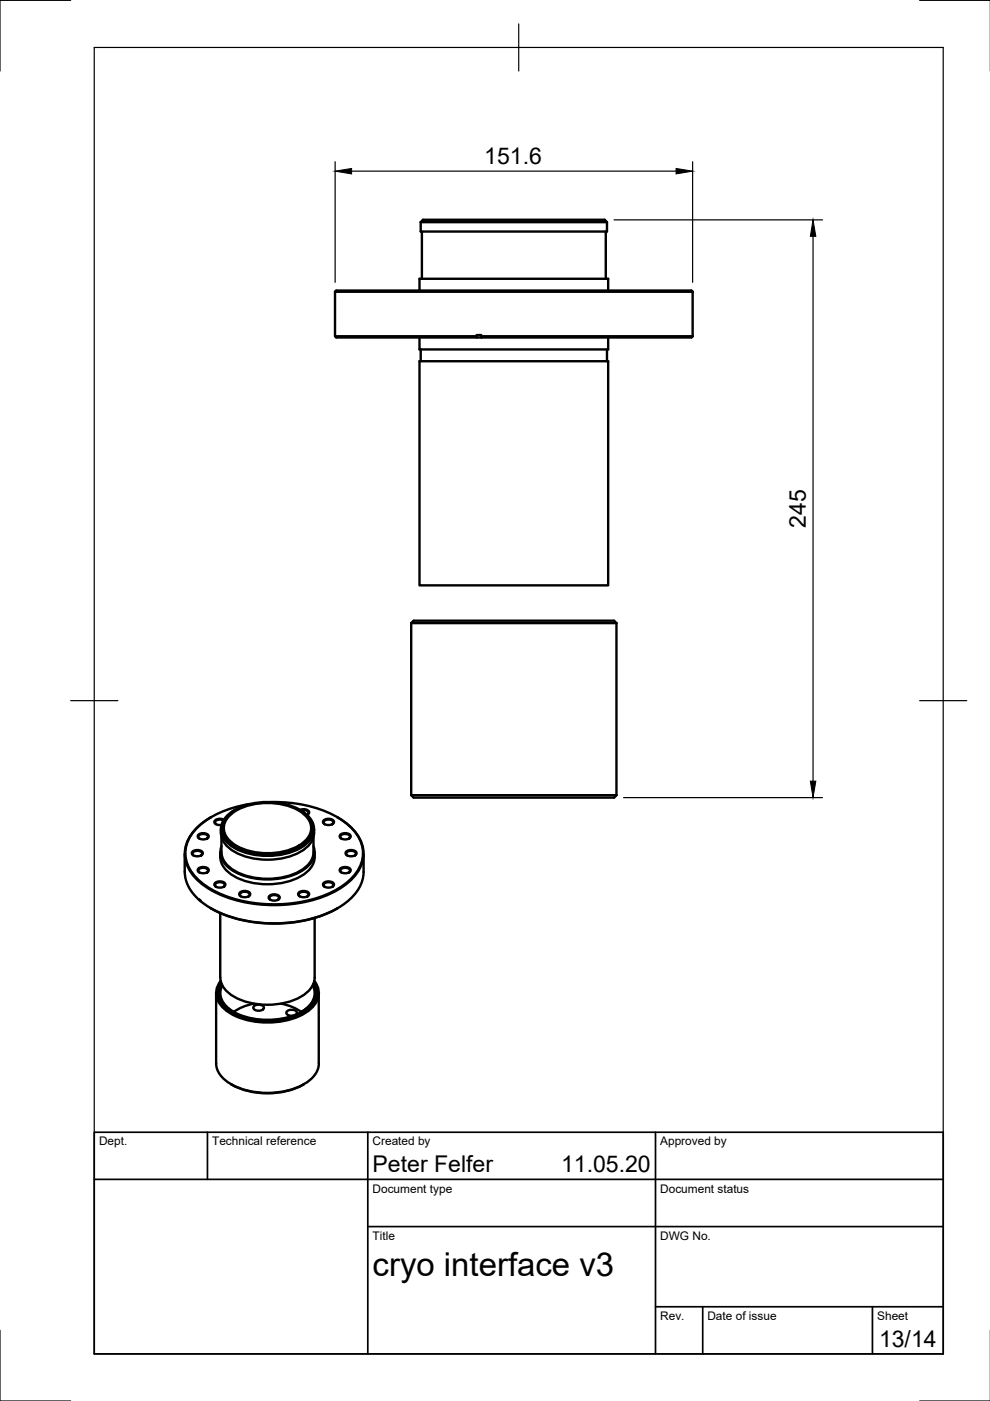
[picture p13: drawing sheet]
<svg xmlns="http://www.w3.org/2000/svg" width="210mm" height="297mm" viewBox="0 0 210 297" stroke-linecap="round" stroke-linejoin="round" font-family="sans-serif">
<defs><g id="words">
<text font-size="7" x="79" y="270.6">cryo interface v3</text>
<g font-size="4.9">
<text x="102.7" y="34.7">151.6</text>
<text x="170.8" y="111.9" transform="rotate(-90 170.8 111.9)">245</text>
<text x="79" y="248.5">Peter Felfer</text>
<text x="119" y="248.5">11.05.20</text>
<text x="186.4" y="285.7">13/14</text>
</g>
<g font-size="2.5">
<text x="21" y="242.9">Dept.</text>
<text x="45" y="242.9">Technical reference</text>
<text x="79" y="242.9">Created by</text>
<text x="140" y="242.9">Approved by</text>
<text x="79" y="252.8">Document type</text>
<text x="140" y="252.8">Document status</text>
<text x="79" y="262.9">Title</text>
<text x="140" y="262.9">DWG No.</text>
<text x="140" y="279.9">Rev.</text>
<text x="150" y="279.9">Date of issue</text>
<text x="186" y="279.9">Sheet</text>
</g>
</g></defs>
<!-- layer: Visible -->
<g fill="none" stroke="#000" stroke-width=".51">
<path d="M89.2 47.1l.5-.5h38.5l.5 .5M89.2 47.1h39.5M89.2 47.1v2h39.5v-2M89.5 49.1v10M128.4 49.1v10M71 61.9l.3-.3h75.3l.3 .3M71 61.9h75.9M71 71.3h30v-.3h1v.3M71 61.9v9.4l.3 .3h30.8M88.9 61.6v-2.5h40v2.5M88.9 71.6v2.5h40v-2.5M88.9 76.6h40v47.5h-40z"/>
<path d="M89.2 74.1v2.5M101 71.3l.1 .3M128.7 74.1v2.5M146.9 71.3l-.3 .3h-44.5M146.9 71.3h-44.9l.1 .3M146.9 61.9v9.4M87.2 132.1l.5-.5h42.5l.5 .5M87.2 132.1h43.5M87.2 132.1v36.5l.5 .5h42.5l.5-.5M130.7 132.1v36.5M42 177.1a1.46 1.46 0 0 1 2.3 .2 1.36 1.36 0 0 1-2.4 0zM42.3 177.8l-.3-.4a1.24 1.24 0 0 1 2.1 0l-.2 .4"/>
<path d="M44.7 173.3a10 10 0 0 0-5.5 7.2 8.2 8.2 0 0 0 4.2 7.3 28.1 28.1 0 0 0 19 3.8 22.3 22.3 0 0 0 11.7-4.7 7.2 7.2 0 0 0 1.8-9.7 12.5 12.5 0 0 0-4.4-3.9M46.8 175.8v.8M46.9 177.5l.1 3.2a4.9 4.9 0 0 0 2.8 4 15 15 0 0 0 14.6-.6 4.5 4.5 0 0 0 2.1-3.4v-3.2M47 179.4a4.3 4.3 0 0 0 2.3 5.1 15.1 15.1 0 0 0 15.6-.5 4 4 0 0 0 1.6-4.6M47.4 173.9a1.29 1.29 0 0 0-1.8 .4l.2 .5M47.5 173.8a1.4 1.4 0 0 0-2.1 .5 1.21 1.21 0 0 0 1.6 .6M48.2 173a12.5 12.5 0 0 1 9.7-2.9 10.3 10.3 0 0 1 7.9 3.6 3.7 3.7 0 0 1-1.3 5.2 14.5 14.5 0 0 1-15.5 0 3.7 3.7 0 0 1-.8-5.9zM48.6 173.1a12 12 0 0 1 9.3-2.8 9.9 9.9 0 0 1 7.5 3.4 3.6 3.6 0 0 1-1.2 5 13.9 13.9 0 0 1-14.9 0 3.6 3.6 0 0 1-.7-5.6zM49.9 171.7a4.5 4.5 0 0 0-2.8 5.3 7.2 7.2 0 0 0 4.7 3.7 15.2 15.2 0 0 0 12.8-1.5 3.9 3.9 0 0 0 .1-6.8l-1.2-.7M57.6 170a25.9 25.9 0 0 1 15.4 4.2 7.8 7.8 0 0 1 3.5 9 13.4 13.4 0 0 1-8.4 6.9 29.8 29.8 0 0 1-23.3-1.6 9.5 9.5 0 0 1-5.5-7.5 8.5 8.5 0 0 1 4.3-7 22.9 22.9 0 0 1 9.4-3.6M63.6 171.7a1.5 1.5 0 0 1 1.9 .4l-.1 .5-.3 .2M63.8 171.8l.4-.1a.81 .81 0 0 1 1.2 .8l-.2 .2"/>
<path d="M66.6 175.8a4.7 4.7 0 0 1-2.9 4.8 15.2 15.2 0 0 1-14.8-.5 4.6 4.6 0 0 1-2.1-3.5M68.6 174a1.46 1.46 0 0 1 2.2 .3 1.36 1.36 0 0 1-2.3 0zM68.9 174.8l-.3-.5a1.24 1.24 0 0 1 2.1 0l-.3 .5M72.1 177.1a1.46 1.46 0 0 1 2.3 .2 1.36 1.36 0 0 1-2.4 0zM72.4 177.8l-.3-.4a1.24 1.24 0 0 1 2.1 0l-.2 .4M87.2 168.6h43.5M39.2 181a13.5 13.5 0 0 0 .4 6.2 9.2 9.2 0 0 0 2.6 3.6M40.7 180.6a1.46 1.46 0 0 1 2.3 .3 1.36 1.36 0 0 1-2.3 0zM41.1 181.4l-.3-.4a1.24 1.24 0 0 1 2.1 0l-.3 .4M42 184.2a1.46 1.46 0 0 1 2.3 .3 1.36 1.36 0 0 1-2.4 0zM42.2 190.8h.2M42.3 185l-.3-.4a1.24 1.24 0 0 1 2.1 0l-.2 .4"/>
<path d="M44.7 192.6h.1M45.5 187.3a1.46 1.46 0 0 1 2.3 .2 1.36 1.36 0 0 1-2.4 0zM45.8 188l-.2-.4a1.24 1.24 0 0 1 2.1 0l-.3 .4M46.7 193.6v13.7a5 5 0 0 0 2.9 4 15.3 15.3 0 0 0 15-.5 4.7 4.7 0 0 0 2.1-3.5v-12.7M46.7 180.7a4.9 4.9 0 0 0 2.9 5.1 15.3 15.3 0 0 0 15-.6 4.6 4.6 0 0 0 2.1-4.5M50.8 189.3a1.46 1.46 0 0 1 2.3 .3 1.36 1.36 0 0 1-2.4 0zM51.1 190.1l-.3-.5a1.24 1.24 0 0 1 2.1 0l-.2 .5M57 190a1.46 1.46 0 0 1 2.3 .3 1.36 1.36 0 0 1-2.3 0zM57.3 190.8l-.2-.5a1.24 1.24 0 0 1 2.1 0l-.3 .5M63.3 189.3a1.46 1.46 0 0 1 2.3 .3 1.36 1.36 0 0 1-2.4 0zM63.6 190.1l-.3-.5a1.24 1.24 0 0 1 2.1 0l-.2 .5M68.6 187.3a1.46 1.46 0 0 1 2.2 .2 1.36 1.36 0 0 1-2.3 0z"/>
<path d="M68.9 188l-.3-.4a1.24 1.24 0 0 1 2.1 0l-.3 .4M71.6 192.6a29.4 29.4 0 0 1-26.8 0M72.1 184.2a1.46 1.46 0 0 1 2.3 .3 1.36 1.36 0 0 1-2.4 0zM72.4 185l-.3-.4a1.24 1.24 0 0 1 2.1 0l-.2 .4M73.3 180.6a1.46 1.46 0 0 1 2.3 .3 1.36 1.36 0 0 1-2.3 0zM73.6 181.4l-.2-.4a1.24 1.24 0 0 1 2.1 0l-.3 .4M77.1 181v3.9a9 9 0 0 1-4.8 7.2 28.8 28.8 0 0 1-19.6 3.2 19.4 19.4 0 0 1-10.5-4.6v.1M45.8 210.6v14.9a5.4 5.4 0 0 0 3.2 4.4 16.8 16.8 0 0 0 16.3-.6 5 5 0 0 0 2.3-3.8v-14.9M46.8 208a4.2 4.2 0 0 0 1.2 6.3 16.4 16.4 0 0 0 17.5 0 4.2 4.2 0 0 0 1.2-6.3M46.8 208.1a4.2 4.2 0 0 0 1.5 6 16.1 16.1 0 0 0 16.8 0 4.2 4.2 0 0 0 1.5-6M47 208.5a4.1 4.1 0 0 0 1.8 5.6 15.7 15.7 0 0 0 15.8 0 4.1 4.1 0 0 0 1.9-5.6M47.1 208.9a4 4 0 0 0 1.7 5.1l.7 .6"/>
<path d="M53.8 213.4a1.42 1.42 0 0 1 2.2 .3 1.32 1.32 0 0 1-2.3 0zM53.8 212.8l-2.6 .8-1.7 1M59.6 212.8l2.7 .8 1.6 1M62.8 215.1l.1-.2a.98 .98 0 0 0-1.3-.8 .7 .7 0 0 0-.8 .9 1.42 1.42 0 0 0 1.2 .4M66.3 208.9a4 4 0 0 1-1.6 5.1l-.8 .6M49 229.9a16.6 16.6 0 0 0 15.4 0"/>
</g>
<!-- layer: Border -->
<path d="M15 .1h-15v15M20 10.1h180v276.9h-180zM110 5.1v10M195 .1h15M15 148.6h10M195 148.6h10M0 282.1v14.9h15M195 297h15" fill="none" stroke="#000" stroke-width=".25"/>
<!-- layer: TitleBlock -->
<path d="M20 240.1h180v46.9h-180zM20 250h180M44 240.1v9.9M78 240.1v46.9M139 240.1v46.9M78 260.1h122M139 277.1h61M149 277.1v9.9M185 277.1v9.9" fill="none" stroke="#000" stroke-width=".36"/>
<!-- layer: FD_Dimensions -->
<path d="M71.1 34.3v25.6M74.5 36.3h68.8M146.9 34.3v25.6M130.2 46.6h44.2M172.4 50.1v115.5M132.2 169.1h42.2" fill="none" stroke="#000" stroke-width=".25"/>
<path d="M71.1 36.3l3.4-.6v1.2zM143.3 35.7l3.6 .6-3.6 .6zM172.4 46.6l.6 3.5h-1.2zM171.8 165.6h1.2l-.6 3.5z" fill="#000" stroke="#000" stroke-width=".21"/>
<use href="#words"/>
</svg>
